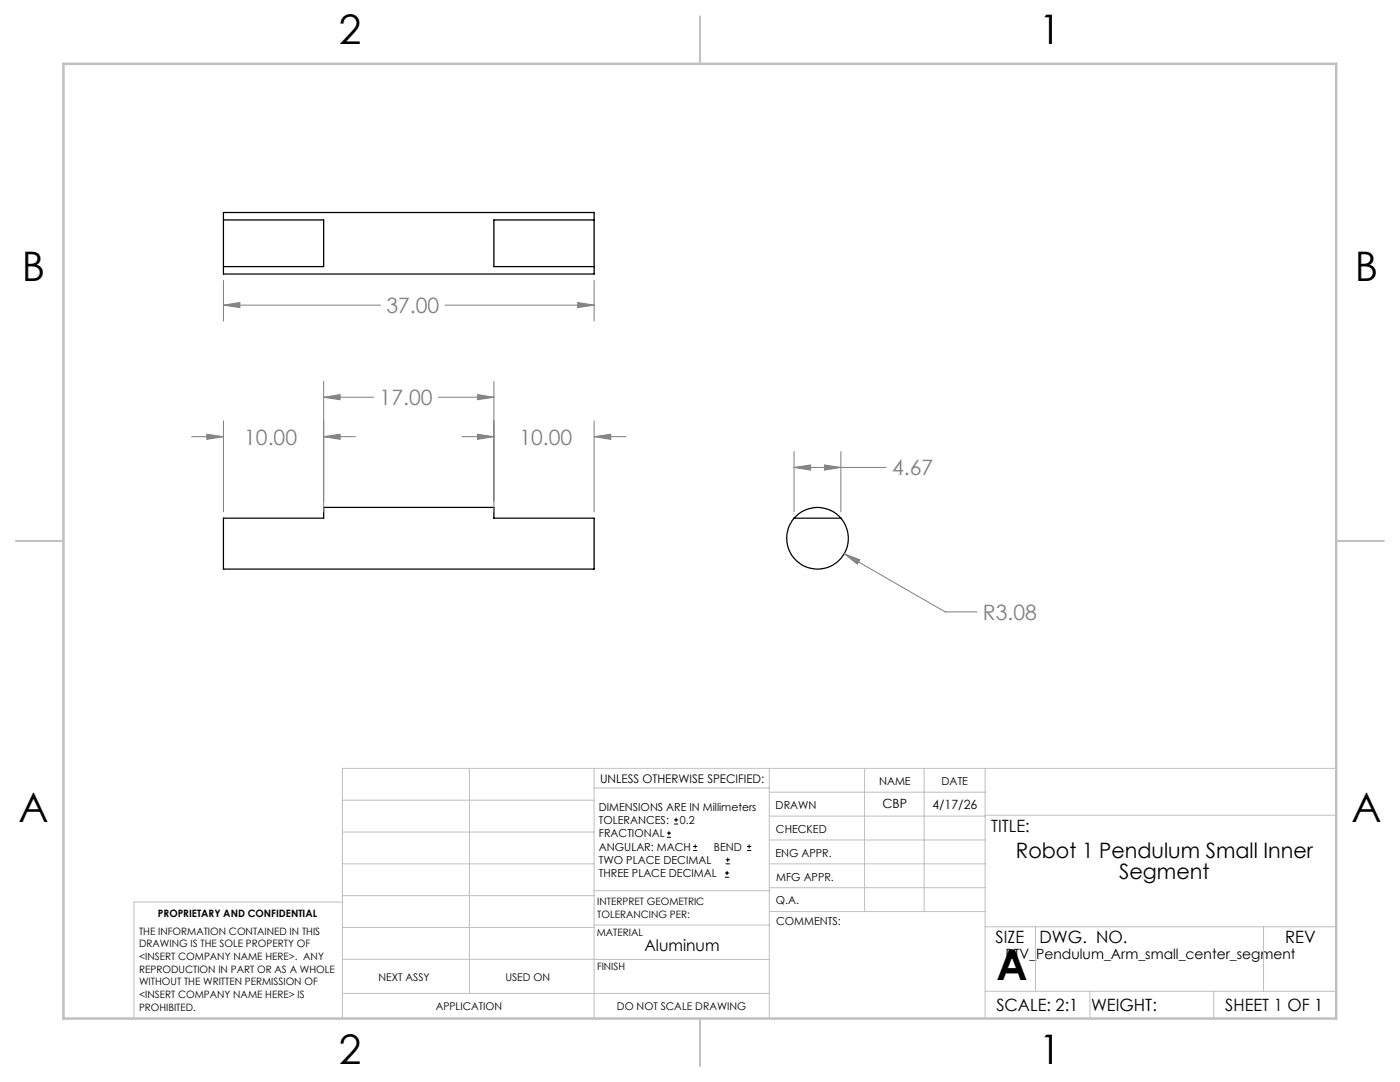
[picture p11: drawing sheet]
<svg xmlns="http://www.w3.org/2000/svg" width="279mm" height="216mm" viewBox="0 0 279 216" stroke-linecap="round" stroke-linejoin="round" font-family="sans-serif">
<defs><g id="words">
<text font-size="8.5" x="198.9" y="195.5">A</text>
<g font-size="8.1">
<text x="67.6" y="8.9">2</text>
<text x="207.3" y="8.9">1</text>
<text x="4.4" y="56.1">B</text>
<text x="270.4" y="56.1">B</text>
<text x="3.7" y="164.1">A</text>
<text x="269.7" y="164.1">A</text>
<text x="67.6" y="212.4">2</text>
<text x="207.3" y="212.4">1</text>
</g>
<g font-size="4.2" fill="#808080">
<text x="77.1" y="62.5">37.00</text>
<text x="75.8" y="80.8">17.00</text>
<text x="48.7" y="88.7">10.00</text>
<text x="103.6" y="88.7">10.00</text>
<text x="178" y="94.9">4.67</text>
<text x="196.2" y="123.7">R3.08</text>
</g>
<g font-size="4.2">
<text x="202.7" y="171.2">Robot 1 Pendulum Small Inner</text>
<text x="223.4" y="175.4">Segment</text>
</g>
<g font-size="3.4">
<text x="197.8" y="166">TITLE:</text>
<text x="198.7" y="188.1">SIZE</text>
<text x="207.5" y="188.1">DWG. NO.</text>
<text x="256.5" y="188.2">REV</text>
<text x="198.8" y="201.7">SCALE: 2:1</text>
<text x="217.7" y="201.8">WEIGHT:</text>
<text x="244.5" y="201.7">SHEET 1 OF 1</text>
</g>
<text font-size="3.2" x="128.6" y="189.8">Aluminum</text>
<text font-size="2.8" x="200.6" y="191.3">RTV_Pendulum_Arm_small_center_segment</text>
<g font-size="2.5">
<text x="176.1" y="161.3">CBP</text>
<text x="186.1" y="161.4">4/17/26</text>
</g>
<text font-size="2.4" x="119.8" y="156.2">UNLESS OTHERWISE SPECIFIED:</text>
<g font-size="2.2">
<text x="119.5" y="161.8">DIMENSIONS ARE IN Millimeters</text>
<text x="154.8" y="161.4">DRAWN</text>
<text x="175.4" y="156.6">NAME</text>
<text x="187.9" y="156.7">DATE</text>
<text x="119.5" y="164.4">TOLERANCES:</text>
<text x="119.5" y="167.1">FRACTIONAL</text>
<text x="135.7" y="164.4">0.2</text>
<text x="154.9" y="166.3">CHECKED</text>
<text x="119.5" y="169.7">ANGULAR: MACH</text>
<text x="119.5" y="172.4">TWO PLACE DECIMAL</text>
<text x="142.5" y="169.7">BEND</text>
<text x="154.8" y="170.9">ENG APPR.</text>
<text x="119.5" y="175">THREE PLACE DECIMAL</text>
<text x="154.9" y="175.7">MFG APPR.</text>
<text x="154.9" y="180.4">Q.A.</text>
<text x="154.9" y="184.6">COMMENTS:</text>
</g>
<g font-size="2.1">
<text x="75.5" y="195.7">NEXT ASSY</text>
<text x="100.9" y="195.7">USED ON</text>
<text x="86.9" y="201.5">APPLICATION</text>
<text x="123.1" y="201.6">DO NOT SCALE DRAWING</text>
</g>
<g font-size="2">
<text x="31.5" y="182.9">PROPRIETARY AND CONFIDENTIAL</text>
<text x="119.2" y="180.6">INTERPRET GEOMETRIC</text>
<text x="119.2" y="183.1">TOLERANCING PER:</text>
<text x="27.8" y="186.5">THE INFORMATION CONTAINED IN THIS</text>
<text x="27.8" y="189">DRAWING IS THE SOLE PROPERTY OF</text>
<text x="27.8" y="191.6">&lt;INSERT COMPANY NAME HERE&gt;. ANY</text>
<text x="119.1" y="186.7">MATERIAL</text>
<text x="27.8" y="194.1">REPRODUCTION IN PART OR AS A WHOLE</text>
<text x="27.8" y="196.6">WITHOUT THE WRITTEN PERMISSION OF</text>
<text x="119.1" y="193.5">FINISH</text>
<text x="27.8" y="199.1">&lt;INSERT COMPANY NAME HERE&gt; IS</text>
<text x="27.8" y="201.7">PROHIBITED.</text>
</g>
</g></defs>
<path d="M44.6 53.2v1.5h74v-1.5M44.6 43.9v-1.5h74v1.5M44.6 43.9h20v9.3h-20M44.6 43.9v9.3M118.6 43.9h-20v9.3h20M118.6 43.9v9.3M44.6 103.4h20v-2.2h34v2.2h20v10.2h-74zM158.5 103.4a6.2 6.2 0 0 0 .4 8.5 6.2 6.2 0 0 0 8.5 0 6.2 6.2 0 0 0 .4-8.5M158.5 103.4a6.2 6.2 0 0 1 9.3 0M158.5 103.4h9.3" fill="none" stroke="#000" stroke-width=".25"/>
<g fill="none" stroke="#000" stroke-width=".2">
<path d="M133.1 167.1h.8M133.1 166.2h.8M133.5 165.8v.9M134.5 164.4h.9M134.5 163.6h.9M134.9 163.2v.8M138.3 169.7h.8M138.3 168.9h.8M138.7 168.5v.8M144.7 175h.8M144.7 174.2h.8M144.8 172.4h.9"/>
<path d="M144.8 171.6h.9M145.1 173.8v.8M145.2 171.1v.9M149.1 169.7h.8M149.1 168.9h.8M149.5 168.5v.8"/>
</g>
<g fill="none" stroke="#808080" stroke-width=".2">
<path d="M44.6 56v8.1M118.6 56v8.1M44.6 60.9l3.3-.5v1zM44.6 60.9h31.4M64.6 79.3l3.3-.6v1.1zM64.6 76.1v26M64.6 79.3h10M87.5 79.3h11.1M88.8 60.9h29.8M95.3 78.7l3.3 .6-3.3 .5zM98.6 76.1v26M115.3 60.4l3.3 .5-3.3 .5z"/>
<path d="M38.2 87.1h6.4M41.3 86.6l3.3 .5-3.3 .6zM44.6 84v18.1M64.6 87.1l3.3-.5v1.1zM64.6 87.1h6.3M92.2 87.1h6.4M95.3 86.6l3.3 .5-3.3 .6zM118.6 87.1l3.3-.5v1.1zM118.6 87.1h6.3M118.6 84v18.1M158.5 93.3l3.3-.5v1zM158.5 90.1v12"/>
<path d="M158.5 93.3h18.3M164.5 92.8l3.3 .5-3.3 .5zM167.8 90.1v12M168.5 110.5l3.1 1.2-.5 .9zM168.5 110.5l20.1 11.6h6.4"/>
</g>
<g fill="none" stroke="#c0c0c0" stroke-width=".2">
<path d="M68.3 159.7h50.3M93.7 153.3v44.9M118.6 153.3v49.9M118.6 157.2h34.9M153.5 153.3v49.9M153.5 158.1h43.1M172.5 153.3v28.6M184.4 153.3v28.6M196.6 153.3v49.9M266.7 153.3h-198.4v49.9M68.3 178.7h50.3M68.3 172.4h50.3"/>
<path d="M68.3 166h50.3M68.3 180h-41.6v23.2M118.6 177.7h35M153.5 167.6h43.1M153.5 162.8h43.1M153.5 172.4h43.1M153.5 177.1h43.1M196.6 162.7h70.1M68.3 198.2h85.2M68.3 191.4l85.2 .1M68.3 185.1h50.3M118.6 184.6h35"/>
<path d="M153.6 181.9h43M196.6 197.8h70.1M196.6 184.9h70.1M206.7 184.9v12.9M217.5 197.8v5.4M242.2 197.8v5.4M252.2 184.9v12.9"/>
</g>
<path d="M139.7 3.2v9.5M3.1 107.9h9.6M266.7 107.9h9.5M139.7 203.2v9.6" fill="none" stroke="#c0c0c0" stroke-width=".25"/>
<path d="M12.7 12.7h254v190.5h-254z" fill="none" stroke="#c0c0c0" stroke-width=".5"/>
<path d="M64.6 87.1l3.3-.5v1.1zM41.3 86.6l3.3 .5-3.3 .6zM95.3 78.7l3.3 .6-3.3 .5zM64.6 79.3l3.3-.6v1.1zM95.3 86.6l3.3 .5-3.3 .6zM118.6 87.1l3.3-.5v1.1zM168.5 110.5l2.6 2.1 .5-.9zM158.5 93.3l3.3-.5v1zM164.5 92.8l3.3 .5-3.3 .5zM44.6 60.9l3.3-.5v1zM115.3 60.4l3.3 .5-3.3 .5z" fill="#808080"/>
<use href="#words"/>
</svg>
